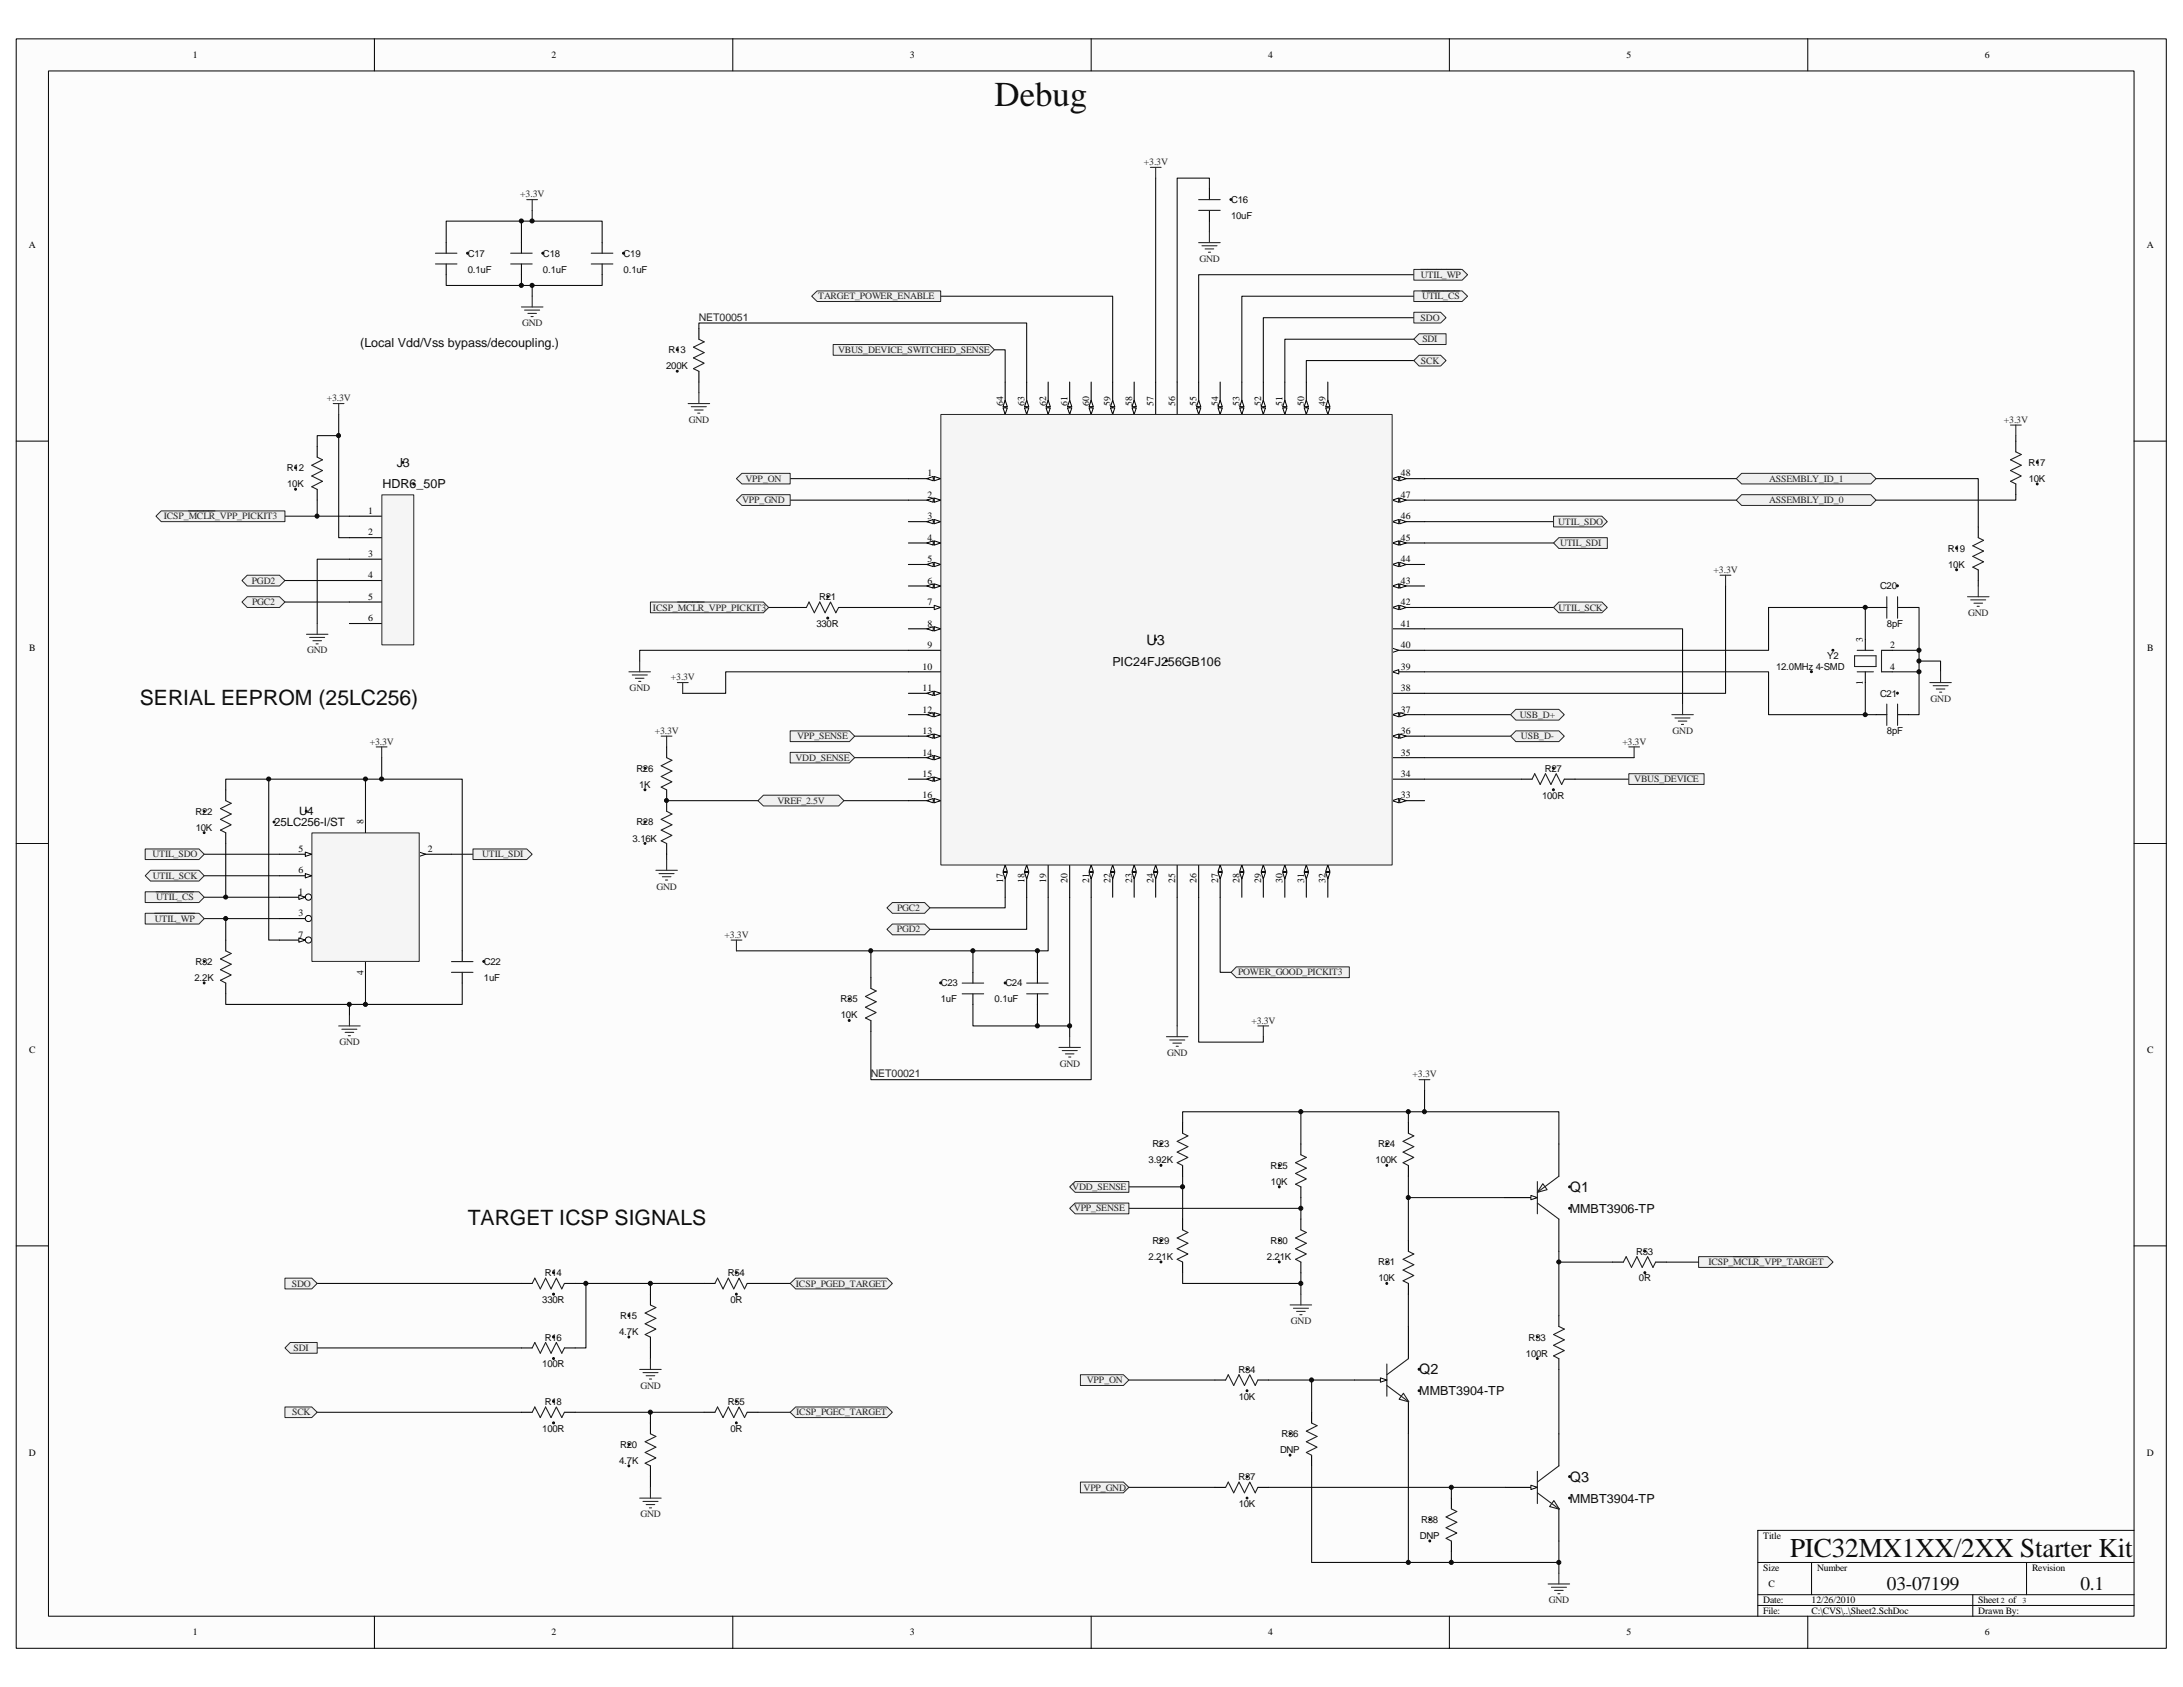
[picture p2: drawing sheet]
<svg xmlns="http://www.w3.org/2000/svg" width="279mm" height="216mm" viewBox="0 0 279 216" stroke-linecap="round" stroke-linejoin="round" font-family="sans-serif">
<defs><g id="words">
<text font-size="4.5" fill="#0e0e0e" x="127.3" y="13.6">Debug</text>
<text font-size="3.5" fill="#0e0e0e" x="229.1" y="199.2">PIC32MX1XX/2XX Starter Kit</text>
<g font-size="2.7" fill="#0e0e0e">
<text x="17.9" y="90.2">SERIAL EEPROM (25LC256)</text>
<text x="59.9" y="156.8">TARGET ICSP SIGNALS</text>
</g>
<g font-size="2.5" fill="#0e0e0e">
<text x="241.5" y="203.5">03-07199</text>
<text x="266.3" y="203.5">0.1</text>
</g>
<g font-size="1.8" fill="#0e0e0e">
<text x="146.7" y="82.5">U3</text>
<text x="200.9" y="152.5">Q1</text>
<text x="181.7" y="175.9">Q2</text>
<text x="200.9" y="189.6">Q3</text>
</g>
<g font-size="1.6" fill="#0e0e0e">
<text x="46.1" y="44.4">(Local Vdd/Vss bypass/decoupling.)</text>
<text x="50.8" y="59.8">J3</text>
<text x="48.9" y="62.5">HDR6_50P</text>
<text x="142.4" y="85.2">PIC24FJ256GB106</text>
<text x="200.9" y="155.2">MMBT3906-TP</text>
<text x="181.7" y="178.6">MMBT3904-TP</text>
<text x="200.9" y="192.3">MMBT3904-TP</text>
</g>
<g font-size="1.5" fill="#0e0e0e">
<text x="35.1" y="105.7">25LC256-I/ST</text>
<text x="38.3" y="104.4">U4</text>
</g>
<g font-size="1.4" fill="#262626">
<text x="89.5" y="41.1">NET00051</text>
<text x="111.5" y="137.9">NET00021</text>
</g>
<g font-size="1.2">
<text x="24.7" y="7.4">1</text>
<text x="70.6" y="7.4">2</text>
<text x="116.4" y="7.4">3</text>
<text x="162.3" y="7.4">4</text>
<text x="208.2" y="7.4">5</text>
<text x="254" y="7.4">6</text>
<text x="3.7" y="31.8">A</text>
<text x="274.8" y="31.8">A</text>
<text x="128.4" y="51.9" transform="rotate(-90 128.4 51.9)">64</text>
<text x="131.1" y="51.9" transform="rotate(-90 131.1 51.9)">63</text>
<text x="133.9" y="51.9" transform="rotate(-90 133.9 51.9)">62</text>
<text x="136.6" y="51.9" transform="rotate(-90 136.6 51.9)">61</text>
<text x="139.4" y="51.9" transform="rotate(-90 139.4 51.9)">60</text>
<text x="142.1" y="51.9" transform="rotate(-90 142.1 51.9)">59</text>
<text x="144.9" y="51.9" transform="rotate(-90 144.9 51.9)">58</text>
<text x="147.6" y="51.9" transform="rotate(-90 147.6 51.9)">57</text>
<text x="150.4" y="51.9" transform="rotate(-90 150.4 51.9)">56</text>
<text x="153.1" y="51.9" transform="rotate(-90 153.1 51.9)">55</text>
<text x="155.9" y="51.9" transform="rotate(-90 155.9 51.9)">54</text>
<text x="158.6" y="51.9" transform="rotate(-90 158.6 51.9)">53</text>
<text x="161.4" y="51.9" transform="rotate(-90 161.4 51.9)">52</text>
<text x="164.1" y="51.9" transform="rotate(-90 164.1 51.9)">51</text>
<text x="166.9" y="51.9" transform="rotate(-90 166.9 51.9)">50</text>
<text x="169.7" y="51.9" transform="rotate(-90 169.7 51.9)">49</text>
<text x="47.1" y="65.8">1</text>
<text x="118.7" y="61">1</text>
<text x="118.7" y="63.7">2</text>
<text x="179.3" y="63.7">47</text>
<text x="179.3" y="61">48</text>
<text x="47.1" y="68.5">2</text>
<text x="47.1" y="71.3">3</text>
<text x="118.7" y="69.2">4</text>
<text x="118.7" y="66.5">3</text>
<text x="118.7" y="72">5</text>
<text x="179.3" y="72">44</text>
<text x="179.3" y="66.5">46</text>
<text x="179.3" y="69.2">45</text>
<text x="47.1" y="74">4</text>
<text x="47.1" y="76.8">5</text>
<text x="118.7" y="77.4">7</text>
<text x="118.7" y="74.7">6</text>
<text x="179.3" y="77.4">42</text>
<text x="179.3" y="74.7">43</text>
<text x="3.7" y="83.3">B</text>
<text x="47.1" y="79.5">6</text>
<text x="118.7" y="80.2">8</text>
<text x="118.7" y="83">9</text>
<text x="179.3" y="83">40</text>
<text x="179.3" y="80.2">41</text>
<text x="238.4" y="82.1" transform="rotate(-90 238.4 82.1)">3</text>
<text x="241.9" y="83">2</text>
<text x="274.8" y="83.3">B</text>
<text x="118.1" y="85.7">10</text>
<text x="118.1" y="88.4">11</text>
<text x="179.3" y="85.7">39</text>
<text x="179.3" y="88.4">38</text>
<text x="238.4" y="87.7" transform="rotate(-90 238.4 87.7)">1</text>
<text x="241.9" y="85.7">4</text>
<text x="118.1" y="93.9">13</text>
<text x="118.1" y="91.2">12</text>
<text x="179.3" y="93.9">36</text>
<text x="179.3" y="91.2">37</text>
<text x="118.1" y="96.7">14</text>
<text x="118.1" y="99.4">15</text>
<text x="179.3" y="96.7">35</text>
<text x="179.3" y="99.4">34</text>
<text x="46.5" y="105.5" transform="rotate(-90 46.5 105.5)">8</text>
<text x="118.1" y="102.2">16</text>
<text x="179.3" y="102.2">33</text>
<text x="38.2" y="111.8">6</text>
<text x="38.2" y="109.1">5</text>
<text x="54.8" y="109.1">2</text>
<text x="128.4" y="113" transform="rotate(-90 128.4 113)">17</text>
<text x="131.1" y="113" transform="rotate(-90 131.1 113)">18</text>
<text x="133.9" y="113" transform="rotate(-90 133.9 113)">19</text>
<text x="136.6" y="113" transform="rotate(-90 136.6 113)">20</text>
<text x="139.4" y="113" transform="rotate(-90 139.4 113)">21</text>
<text x="142.1" y="113" transform="rotate(-90 142.1 113)">22</text>
<text x="144.9" y="113" transform="rotate(-90 144.9 113)">23</text>
<text x="147.6" y="113" transform="rotate(-90 147.6 113)">24</text>
<text x="150.4" y="113" transform="rotate(-90 150.4 113)">25</text>
<text x="153.1" y="113" transform="rotate(-90 153.1 113)">26</text>
<text x="155.9" y="113" transform="rotate(-90 155.9 113)">27</text>
<text x="158.6" y="113" transform="rotate(-90 158.6 113)">28</text>
<text x="161.4" y="113" transform="rotate(-90 161.4 113)">29</text>
<text x="164.1" y="113" transform="rotate(-90 164.1 113)">30</text>
<text x="166.9" y="113" transform="rotate(-90 166.9 113)">31</text>
<text x="169.7" y="113" transform="rotate(-90 169.7 113)">32</text>
<text x="38.2" y="114.5">1</text>
<text x="38.2" y="117.3">3</text>
<text x="38.2" y="120">7</text>
<text x="46.5" y="124.8" transform="rotate(-90 46.5 124.8)">4</text>
<text x="3.7" y="134.8">C</text>
<text x="274.8" y="134.8">C</text>
<text x="3.7" y="186.3">D</text>
<text x="274.8" y="186.3">D</text>
<text x="225.7" y="196.9">Title</text>
<text x="225.7" y="201.1">Size</text>
<text x="226.4" y="203.1">C</text>
<text x="232.6" y="201.1">Number</text>
<text x="260.1" y="201.1">Revision</text>
<text x="24.7" y="209.3">1</text>
<text x="70.6" y="209.3">2</text>
<text x="116.4" y="209.3">3</text>
<text x="162.3" y="209.3">4</text>
<text x="208.2" y="209.3">5</text>
<text x="225.7" y="205.2">Date:</text>
<text x="225.7" y="206.5">File:</text>
<text x="231.9" y="206.5">C:\CVS\..\Sheet2.SchDoc</text>
<text x="231.9" y="205.2">12/26/2010</text>
<text x="253.2" y="205.2">Sheet</text>
<text x="253.2" y="206.5">Drawn By:</text>
<text x="254" y="209.3">6</text>
<text x="257" y="205.2">of</text>
</g>
<g font-size="1.2" fill="#262626">
<text x="146.4" y="21.1">+3.3V</text>
<text x="66.6" y="25.3">+3.3V</text>
<text x="153.5" y="33.5">GND</text>
<text x="181.8" y="35.6">UTIL_WP</text>
<text x="66.8" y="41.7">GND</text>
<text x="104.7" y="38.3">TARGET_POWER_ENABLE</text>
<text x="181.8" y="41.1">SDO</text>
<text x="182" y="38.3">UTIL_CS</text>
<text x="107.3" y="45.2">VBUS_DEVICE_SWITCHED_SENSE</text>
<text x="181.9" y="46.5">SCK</text>
<text x="182.1" y="43.8">SDI</text>
<text x="41.8" y="51.4">+3.3V</text>
<text x="88.2" y="54.1">GND</text>
<text x="256.5" y="54.1">+3.3V</text>
<text x="95" y="64.4">VPP_GND</text>
<text x="95.4" y="61.7">VPP_ON</text>
<text x="226.4" y="64.4">ASSEMBLY_ID_0</text>
<text x="226.4" y="61.7">ASSEMBLY_ID_1</text>
<text x="21" y="66.5">ICSP_MCLR_VPP_PICKIT3</text>
<text x="199.4" y="67.2">UTIL_SDO</text>
<text x="199.7" y="69.9">UTIL_SDI</text>
<text x="32.2" y="74.7">PGD2</text>
<text x="32.3" y="77.4">PGC2</text>
<text x="219.3" y="73.3">+3.3V</text>
<text x="39.3" y="83.6">GND</text>
<text x="83.6" y="78.1">ICSP_MCLR_VPP_PICKIT3</text>
<text x="199.5" y="78.1">UTIL_SCK</text>
<text x="251.9" y="78.8">GND</text>
<text x="80.6" y="88.4">GND</text>
<text x="85.9" y="87.1">+3.3V</text>
<text x="247.1" y="89.8">GND</text>
<text x="47.3" y="95.3">+3.3V</text>
<text x="83.8" y="93.9">+3.3V</text>
<text x="102" y="94.6">VPP_SENSE</text>
<text x="194.5" y="91.9">USB_D+</text>
<text x="194.7" y="94.6">USB_D-</text>
<text x="207.6" y="95.3">+3.3V</text>
<text x="214.1" y="93.9">GND</text>
<text x="101.8" y="97.4">VDD_SENSE</text>
<text x="209.2" y="100.1">VBUS_DEVICE</text>
<text x="99.5" y="102.9">VREF_2.5V</text>
<text x="19.5" y="109.7">UTIL_SDO</text>
<text x="19.6" y="112.5">UTIL_SCK</text>
<text x="61.7" y="109.7">UTIL_SDI</text>
<text x="84" y="113.9">GND</text>
<text x="19.8" y="118">UTIL_WP</text>
<text x="20" y="115.2">UTIL_CS</text>
<text x="114.8" y="119.3">PGD2</text>
<text x="114.8" y="116.6">PGC2</text>
<text x="92.7" y="120">+3.3V</text>
<text x="158.5" y="124.8">POWER_GOOD_PICKIT3</text>
<text x="160.2" y="131">+3.3V</text>
<text x="43.4" y="133.8">GND</text>
<text x="135.6" y="136.5">GND</text>
<text x="149.4" y="135.1">GND</text>
<text x="180.8" y="137.9">+3.3V</text>
<text x="137.2" y="152.3">VDD_SENSE</text>
<text x="137.5" y="155">VPP_SENSE</text>
<text x="218.7" y="161.9">ICSP_MCLR_VPP_TARGET</text>
<text x="37.3" y="164.7">SDO</text>
<text x="101.9" y="164.7">ICSP_PGED_TARGET</text>
<text x="37.6" y="172.9">SDI</text>
<text x="165.2" y="169.5">GND</text>
<text x="82" y="177.7">GND</text>
<text x="139.1" y="177">VPP_ON</text>
<text x="37.4" y="181.1">SCK</text>
<text x="101.9" y="181.1">ICSP_PGEC_TARGET</text>
<text x="138.7" y="190.8">VPP_GND</text>
<text x="82" y="194.2">GND</text>
<text x="198.2" y="205.2">GND</text>
</g>
<g font-size="1.2" fill="#0e0e0e">
<text x="157.6" y="26">C16</text>
<text x="157.6" y="28">10uF</text>
<text x="59.9" y="32.8">C17</text>
<text x="59.9" y="34.9">0.1uF</text>
<text x="69.5" y="32.8">C18</text>
<text x="69.5" y="34.9">0.1uF</text>
<text x="79.8" y="32.8">C19</text>
<text x="79.8" y="34.9">0.1uF</text>
<text x="85.3" y="47.3">200K</text>
<text x="85.6" y="45.2">R13</text>
<text x="259.6" y="59.6">R17</text>
<text x="36.7" y="60.3">R12</text>
<text x="36.7" y="62.4">10K</text>
<text x="259.7" y="61.7">10K</text>
<text x="249.3" y="70.6">R19</text>
<text x="104.8" y="76.8">R21</text>
<text x="240.6" y="75.4">C20</text>
<text x="249.3" y="72.7">10K</text>
<text x="104.5" y="80.2">330R</text>
<text x="241.5" y="80.2">8pF</text>
<text x="227.3" y="85.7">12.0MHz 4-SMD</text>
<text x="233.9" y="84.3">Y2</text>
<text x="240.6" y="89.2">C21</text>
<text x="241.5" y="94">8pF</text>
<text x="81.4" y="98.8">R26</text>
<text x="81.8" y="100.8">1K</text>
<text x="197.7" y="98.8">R27</text>
<text x="25" y="104.3">R22</text>
<text x="25.1" y="106.3">10K</text>
<text x="81" y="107.7">3.16K</text>
<text x="81.4" y="105.6">R28</text>
<text x="197.4" y="102.2">100R</text>
<text x="24.9" y="125.5">2.2K</text>
<text x="25" y="123.5">R32</text>
<text x="61.9" y="123.5">C22</text>
<text x="61.9" y="125.5">1uF</text>
<text x="107.6" y="128.3">R35</text>
<text x="107.6" y="130.3">10K</text>
<text x="120.4" y="126.2">C23</text>
<text x="120.4" y="128.3">1uF</text>
<text x="127.3" y="128.3">0.1uF</text>
<text x="128.7" y="126.2">C24</text>
<text x="147" y="148.9">3.92K</text>
<text x="147.5" y="146.8">R23</text>
<text x="162.6" y="149.6">R25</text>
<text x="176.1" y="148.9">100K</text>
<text x="176.4" y="146.8">R24</text>
<text x="162.7" y="151.6">10K</text>
<text x="147" y="161.2">2.21K</text>
<text x="147.5" y="159.2">R29</text>
<text x="162.1" y="161.2">2.21K</text>
<text x="162.6" y="159.2">R30</text>
<text x="176.4" y="161.9">R31</text>
<text x="209.4" y="160.6">R53</text>
<text x="69.4" y="166.8">330R</text>
<text x="69.7" y="163.3">R14</text>
<text x="93.1" y="163.3">R54</text>
<text x="93.5" y="166.8">0R</text>
<text x="176.4" y="164">10K</text>
<text x="209.8" y="164">0R</text>
<text x="69.7" y="171.6">R16</text>
<text x="79.2" y="170.9">4.7K</text>
<text x="79.4" y="168.8">R15</text>
<text x="195.3" y="173.6">100R</text>
<text x="195.6" y="171.6">R33</text>
<text x="69.4" y="175">100R</text>
<text x="69.7" y="179.8">R18</text>
<text x="93.1" y="179.8">R55</text>
<text x="158.5" y="175.7">R34</text>
<text x="158.5" y="179.1">10K</text>
<text x="69.4" y="183.2">100R</text>
<text x="79.4" y="185.3">R20</text>
<text x="93.5" y="183.2">0R</text>
<text x="163.8" y="186">DNP</text>
<text x="164" y="183.9">R36</text>
<text x="79.2" y="187.3">4.7K</text>
<text x="158.5" y="189.4">R37</text>
<text x="158.5" y="192.8">10K</text>
<text x="181.7" y="197">DNP</text>
<text x="181.9" y="194.9">R38</text>
</g>
<g font-size="1" fill="#0e0e0e">
<text x="256.1" y="205.1">2</text>
<text x="258.8" y="205.1">3</text>
</g>
</g></defs>
<path d="M2.1 5h275.2v205.9h-275.2z" fill="#fcfcfc"/>
<path d="M2.1 5h275.2v205.9h-275.2z" fill="none" stroke="#000" stroke-width=".13"/>
<path d="M6.2 9.1h266.9v197.7h-266.9z" fill="#fcfcfc"/>
<g fill="none" stroke="#000" stroke-width=".13">
<path d="M6.2 9.1h266.9v197.7h-266.9zM47.9 5v4.1M93.8 5v4.1M139.7 5v4.1M185.5 5v4.1M231.4 5v4.1M2.1 56.5h4.1M273.1 56.5h4.2M2.1 107.9h4.1M273.1 107.9h4.2M2.1 159.4h4.1M273.1 159.4h4.2"/>
<path d="M225 200h48.1M231.9 200v4.1M259.4 200v4.1M273.1 195.9h-48.1v10.9M47.9 206.8v4.2M93.8 206.8v4.2M139.7 206.8v4.2M185.5 206.8v4.2M225 204.1h48.1M225 205.5h48.1M231.4 206.8v4.2M252.5 204.1v2.7"/>
</g>
<g fill="none" stroke="#0e0e0e" stroke-width=".14">
<path d="M57.1 35.2v1.3h20v-1.3M66.7 35.2v1.3M120.4 37.9h22v11M147.9 22.8v26.1M154.8 24.2v-1.4h-4.1v26.1M154.8 28.3v1.4M181 35.2h-27.6v13.7M181 37.9h-22.1v11M43.3 55.8h-2.7v1.3M43.3 53v15.8h1.4M89.5 42v-.7h41.9v7.6M127.3 44.8h1.4v4.1"/>
<path d="M181 40.7h-19.3v8.2M181 46.1h-13.8v2.8M181 43.4h-16.6v5.5M258 55.8v.7M36.5 77h8.2M36.5 66.1h8.2M36.5 74.3h8.2M44.7 71.6h-4.1v8.2M98.4 77.7h3.4M101.1 64h15.2M101.1 61.3h15.2M108.7 77.7h7.6"/>
<path d="M182.3 77.7h16.5M182.3 69.5h16.5M182.3 66.8h16.5M182.3 64h39.9M182.3 61.3h39.9M220.9 75v13.7h-38.6M238.7 77.7v4.2M240.1 61.3h13.1v6.1M240.1 77.7h-13.7v5.5h-44.1M244.2 77.7h1.4v13.8h-1.4M253.2 74.3v.7M258 63.3v.7h-17.9"/>
<path d="M34.4 99.7h24.8v22M46.8 99.7v2.8M109.4 97h6.9M109.4 94.2h6.9M116.3 86h-23.4v2.7h-5.5M116.3 83.2h-34.4v1.4M182.3 80.5h33v9.6M182.3 94.2h11M182.3 91.5h11M182.3 97h26.8M182.3 99.7h12.4M182.3 86h44.1v5.5h13.7"/>
<path d="M201.6 99.7h6.9M238.7 87.4v4.1M242.2 86h3.4M242.2 83.2h3.4M245.6 84.6h2.8v1.4M26.1 117.6h9.7M26.1 114.8h9.7M26.1 109.3h9.7M26.1 112.1h9.7M28.9 107.9v6.9M28.9 117.6v2.7M28.9 101.1v-1.4h5.5v20.6h1.4"/>
<path d="M57.8 109.3h2.7M85.3 109.3v.7M85.3 102.5h11.7M108 102.5h8.3M128.7 114.8v1.4h-9.7M131.4 114.8v4.1h-12.4M134.2 114.8v6.9h-9.7v2.7M136.9 114.8v17.9M139.7 114.8v23.4h-28.2v-6.2M150.7 114.8v16.5M153.4 114.8v18.6h8.3v-.7M156.2 114.8v9.6h1.4"/>
<path d="M124.5 121.7h-13v3.4M124.5 128.5v2.8h12.4M132.8 121.7v2.7M132.8 128.5v2.8"/>
</g>
<g fill="none" stroke="#262626" stroke-width=".14">
<path d="M67.4 25.5h1.4M68.1 25.5v1.4M147.2 21.4h1.4M147.9 21.4v1.4M257.3 54.4h1.4M258 54.4v1.4M220.2 73.6h1.3M220.9 73.6v1.4M48.2 95.6h1.3M48.9 95.6v1.4M84.6 94.2h1.4M85.3 94.2v1.4"/>
<path d="M86.7 87.4h1.4M87.4 87.4v1.3M208.5 95.6h1.3M209.1 95.6v1.4M93.6 120.3h1.4M94.3 120.3v1.4M161 131.3h1.4M161.7 131.3v1.4"/>
</g>
<g fill="#f0f0f0" stroke="#262626" stroke-width=".13">
<path d="M222.9 63.3h16.5l.7 .7-.7 .7h-16.5l-.7-.7z" fill-rule="evenodd"/>
<path d="M222.2 61.3l.7-.7h16.5l.7 .7-.7 .6h-16.5z" fill-rule="evenodd"/>
<path d="M83.2 77h14.5l.7 .7-.7 .7h-14.5z" fill-rule="evenodd"/>
</g>
<path d="M86.7 77h3.4" fill="none" stroke="#262626" stroke-width=".14"/>
<path d="M20.6 65.4h15.9v1.4h-15.9l-.6-.7z" fill-rule="evenodd" fill="#f0f0f0" stroke="#262626" stroke-width=".13"/>
<path d="M24.1 65.4h3.4" fill="none" stroke="#262626" stroke-width=".14"/>
<g fill="#f0f0f0" stroke="#262626" stroke-width=".13">
<path d="M158.2 123.7h14.5v1.4h-14.5l-.6-.7z" fill-rule="evenodd"/>
<path d="M181.6 45.5h2.8l.7 .6-.7 .7h-2.8l-.6-.7z" fill-rule="evenodd"/>
<path d="M181.6 42.7h3.5v1.4h-3.5l-.6-.7z" fill-rule="evenodd"/>
<path d="M181 40h3.4l.7 .7-.7 .6h-3.4z" fill-rule="evenodd"/>
<path d="M103.9 37.9l.7-.7h15.8v1.4h-15.8z" fill-rule="evenodd"/>
<path d="M181 37.2h6.1l.7 .7-.7 .7h-6.1z" fill-rule="evenodd"/>
</g>
<path d="M182 37.2h4.8" fill="none" stroke="#262626" stroke-width=".14"/>
<path d="M18.6 114.1h6.9l.6 .7-.6 .7h-6.9z" fill-rule="evenodd" fill="#f0f0f0" stroke="#262626" stroke-width=".13"/>
<path d="M20 114.1h4.8" fill="none" stroke="#262626" stroke-width=".14"/>
<path d="M181 34.5h6.1l.7 .7-.7 .7h-6.1z" fill-rule="evenodd" fill="#f0f0f0" stroke="#262626" stroke-width=".13"/>
<path d="M181.8 34.5h5.1" fill="none" stroke="#262626" stroke-width=".14"/>
<path d="M18.6 116.9h6.9l.6 .7-.6 .7h-6.9z" fill-rule="evenodd" fill="#f0f0f0" stroke="#262626" stroke-width=".13"/>
<path d="M19.8 116.9h5.1" fill="none" stroke="#262626" stroke-width=".14"/>
<g fill="#f0f0f0" stroke="#262626" stroke-width=".13">
<path d="M194 93.5h5.5l.7 .7-.7 .7h-5.5l-.7-.7z" fill-rule="evenodd"/>
<path d="M194 90.8h5.5l.7 .7-.7 .7h-5.5l-.7-.7z" fill-rule="evenodd"/>
<path d="M19.3 111.4h6.2l.6 .7-.6 .7h-6.2l-.7-.7z" fill-rule="evenodd"/>
<path d="M199.5 77h5.5l.7 .7-.7 .7h-5.5l-.7-.7z" fill-rule="evenodd"/>
<path d="M199.5 68.8h6.2v1.4h-6.2l-.7-.7z" fill-rule="evenodd"/>
<path d="M60.5 108.6h6.9l.7 .7-.7 .7h-6.9z" fill-rule="evenodd"/>
<path d="M18.6 108.6h6.9l.6 .7-.6 .7h-6.9z" fill-rule="evenodd"/>
<path d="M198.8 66.1h6.2l.7 .7-.7 .6h-6.2z" fill-rule="evenodd"/>
<path d="M208.5 99h9.6v1.4h-9.6z" fill-rule="evenodd"/>
<path d="M106.6 44.1h20l.7 .7-.7 .7h-20z" fill-rule="evenodd"/>
<path d="M101.1 96.3h7.6l.7 .7-.7 .6h-7.6z" fill-rule="evenodd"/>
<path d="M95 63.3h6.1v1.4h-6.1l-.7-.7z" fill-rule="evenodd"/>
<path d="M94.3 61.3l.7-.7h6.1v1.3h-6.1z" fill-rule="evenodd"/>
<path d="M101.1 93.5h7.6l.7 .7-.7 .7h-7.6z" fill-rule="evenodd"/>
<path d="M97.7 101.8h9.6l.7 .7-.7 .6h-9.6l-.7-.6z" fill-rule="evenodd"/>
</g>
<path d="M40.6 57.1v1.4M40.6 62.6v1.4M44.7 66.1h4.2M44.7 68.8h4.2M44.7 71.6h4.2M44.7 74.3h4.2M44.7 77h4.2M44.7 79.8h4.2" fill="none" stroke="#000" stroke-width=".14"/>
<path d="M40.6 58.5l.7 .3-1.4 .7 1.4 .7-1.4 .7 1.4 .7-1.4 .7 .7 .3" fill="none" stroke="#1c1c1c" stroke-width=".14"/>
<g fill="#0e0e0e" stroke="#0e0e0e" stroke-width=".13">
<path d="M37.7 59.8h.2v.2h-.2z" fill-rule="evenodd"/>
<circle cx="37.8" cy="62.6" r=".13"/>
</g>
<path d="M40.6 64v2.1" fill="none" stroke="#0e0e0e" stroke-width=".14"/>
<path d="M48.9 63.4h4.1v19.1h-4.1z" fill="#f5f5f5"/>
<path d="M48.9 63.3h4.1v19.2h-4.1z" fill="none" stroke="#262626" stroke-width=".13"/>
<g fill="#0e0e0e" stroke="#0e0e0e" stroke-width=".13">
<circle cx="51.6" cy="59.2" r=".13"/>
<circle cx="53" cy="61.9" r=".13"/>
</g>
<path d="M42.7 51.6h1.3M43.3 51.6v1.4M40.6 79.8v1.4M39.2 81.2h2.8M39.6 81.6h2M40 82h1.1M40.4 82.4h.3" fill="none" stroke="#262626" stroke-width=".14"/>
<path d="M35.8 112.1h4.1" fill="none" stroke="#000" stroke-width=".14"/>
<path d="M39.1 111.8l.8 .3-.8 .3z" fill="#fcfcfc" stroke="#000" stroke-width=".13"/>
<path d="M35.8 109.3h4.1" fill="none" stroke="#000" stroke-width=".14"/>
<path d="M39.1 109.1l.8 .2-.8 .3z" fill="#fcfcfc" stroke="#000" stroke-width=".13"/>
<path d="M35.8 114.8h4.1" fill="none" stroke="#000" stroke-width=".14"/>
<g fill="#fcfcfc" stroke="#000" stroke-width=".13">
<path d="M38.2 114.6l.9 .2-.9 .3z"/>
<circle cx="39.5" cy="114.8" r=".4"/>
</g>
<path d="M35.8 117.6h4.1M40.9 114.1h1.5" fill="none" stroke="#000" stroke-width=".14"/>
<circle cx="39.5" cy="117.5" r=".4" fill="#fcfcfc" stroke="#000" stroke-width=".13"/>
<path d="M40.9 116.9h1.8M53.7 109.3h4.1M46.8 123.1v4.1" fill="none" stroke="#000" stroke-width=".14"/>
<path d="M53.7 109.1l.8 .2-.8 .3z" fill="#fcfcfc" stroke="#000" stroke-width=".13"/>
<path d="M46.8 102.5v4.1M35.8 120.3h4.1" fill="none" stroke="#000" stroke-width=".14"/>
<g fill="#fcfcfc" stroke="#000" stroke-width=".13">
<path d="M38.2 120l.9 .3-.9 .3z"/>
<circle cx="39.5" cy="120.3" r=".4"/>
</g>
<path d="M40.9 119.6h3.3" fill="none" stroke="#000" stroke-width=".14"/>
<path d="M39.9 106.6h13.8v16.4h-13.8z" fill="#f5f5f5"/>
<path d="M39.9 106.6h13.8v16.4h-13.8z" fill="none" stroke="#262626" stroke-width=".13"/>
<g fill="#0e0e0e" stroke="#0e0e0e" stroke-width=".13">
<path d="M35 105.1h.2v.2h-.2z" fill-rule="evenodd"/>
<path d="M26 103.7h.2v.2h-.2z" fill-rule="evenodd"/>
<path d="M26 106.5h.2v.2h-.2z" fill-rule="evenodd"/>
<path d="M26 123h.2v.1h-.2z" fill-rule="evenodd"/>
<path d="M26 125.7h.2v.2h-.2z" fill-rule="evenodd"/>
<path d="M69.4 32.3h.2v.2h-.2z" fill-rule="evenodd"/>
<circle cx="39.2" cy="103.8" r=".13"/>
<circle cx="61.9" cy="123" r=".13"/>
<circle cx="79.8" cy="32.4" r=".13"/>
<circle cx="59.8" cy="32.4" r=".13"/>
</g>
<g fill="none" stroke="#000" stroke-width=".14">
<path d="M57.1 31.1v1.3M57.1 33.8v1.4M66.7 31.1v1.3M66.7 33.8v1.4M77.1 31.1v1.3M77.1 33.8v1.4M28.9 101.1v1.4M28.9 106.6v1.4M128.7 110.7v4.1M28.9 120.3v1.4M28.9 125.8v1.4M59.2 121.7v1.4"/>
<path d="M59.2 124.4v1.4"/>
</g>
<path d="M55.7 32.4h2.8M55.7 33.8h2.8M65.4 32.4h2.7M65.4 33.8h2.7M75.7 32.4h2.7M75.7 33.8h2.7M28.9 102.5l.7 .3-1.4 .7 1.4 .7-1.4 .7 1.4 .7-1.4 .6 .7 .4M28.9 121.7l.7 .3-1.4 .7 1.4 .7-1.4 .7 1.4 .7-1.4 .7 .7 .3M57.8 123.1h2.7M57.8 124.4h2.7" fill="none" stroke="#1c1c1c" stroke-width=".14"/>
<path d="M66.7 39.3h2.8M67.1 39.7h2M68.1 37.9v1.4M67.6 40.1h1.1M68 40.5h.2M43.3 131.3h2.8M43.8 131.7h1.9M44.2 132.1h1.1M44.6 132.5h.3M44.7 129.9v1.4" fill="none" stroke="#262626" stroke-width=".14"/>
<path d="M28.9 127.2v1.3h17.9v-1.3M44.7 128.5v1.4M59.2 125.8v2.7h-12.4" fill="none" stroke="#0e0e0e" stroke-width=".14"/>
<g fill="#fcfcfc" stroke="#000" stroke-width=".13">
<path d="M128.7 110.7l.2 .8h-.5z"/>
<path d="M128.4 111.7h.5l-.2 .8z"/>
</g>
<path d="M128.7 48.9v4.1" fill="none" stroke="#000" stroke-width=".14"/>
<g fill="#fcfcfc" stroke="#000" stroke-width=".13">
<path d="M128.4 52.2h.5l-.2 .8z"/>
<path d="M128.7 51.2l.2 .8h-.5z"/>
</g>
<path d="M136.9 48.9v4.1M136.9 110.7v4.1" fill="none" stroke="#000" stroke-width=".14"/>
<g fill="#fcfcfc" stroke="#000" stroke-width=".13">
<path d="M136.6 52.2h.6l-.3 .8z"/>
<path d="M136.9 51.2l.3 .8h-.6z"/>
</g>
<path d="M145.2 110.7v4.1" fill="none" stroke="#000" stroke-width=".14"/>
<g fill="#fcfcfc" stroke="#000" stroke-width=".13">
<path d="M145.2 110.7l.2 .8h-.5z"/>
<path d="M144.9 111.7h.5l-.2 .8z"/>
</g>
<path d="M145.2 48.9v4.1" fill="none" stroke="#000" stroke-width=".14"/>
<g fill="#fcfcfc" stroke="#000" stroke-width=".13">
<path d="M144.9 52.2h.5l-.2 .8z"/>
<path d="M145.2 51.2l.2 .8h-.5z"/>
</g>
<path d="M153.4 48.9v4.1M153.4 110.7v4.1" fill="none" stroke="#000" stroke-width=".14"/>
<g fill="#fcfcfc" stroke="#000" stroke-width=".13">
<path d="M153.1 52.2h.6l-.3 .8z"/>
<path d="M153.4 51.2l.3 .8h-.6z"/>
</g>
<path d="M161.7 110.7v4.1" fill="none" stroke="#000" stroke-width=".14"/>
<g fill="#fcfcfc" stroke="#000" stroke-width=".13">
<path d="M161.7 110.7l.3 .8h-.6z"/>
<path d="M161.4 111.7h.6l-.3 .8z"/>
</g>
<path d="M161.7 48.9v4.1" fill="none" stroke="#000" stroke-width=".14"/>
<g fill="#fcfcfc" stroke="#000" stroke-width=".13">
<path d="M161.4 52.2h.6l-.3 .8z"/>
<path d="M161.7 51.2l.3 .8h-.6z"/>
</g>
<path d="M169.9 110.7v4.1" fill="none" stroke="#000" stroke-width=".14"/>
<g fill="#fcfcfc" stroke="#000" stroke-width=".13">
<path d="M169.9 110.7l.3 .8h-.5z"/>
<path d="M169.7 111.7h.5l-.3 .8z"/>
</g>
<path d="M169.9 48.9v4.1" fill="none" stroke="#000" stroke-width=".14"/>
<g fill="#fcfcfc" stroke="#000" stroke-width=".13">
<path d="M169.7 52.2h.5l-.3 .8z"/>
<path d="M169.9 51.2l.3 .8h-.5z"/>
</g>
<path d="M116.3 102.5h4.1" fill="none" stroke="#000" stroke-width=".14"/>
<g fill="#fcfcfc" stroke="#000" stroke-width=".13">
<path d="M119.6 102.2l.8 .3-.8 .2z"/>
<path d="M118.6 102.5l.8-.3v.5z"/>
</g>
<path d="M116.3 94.2h4.1" fill="none" stroke="#000" stroke-width=".14"/>
<g fill="#fcfcfc" stroke="#000" stroke-width=".13">
<path d="M119.6 93.9l.8 .3-.8 .3z"/>
<path d="M118.6 94.2l.8-.3v.6z"/>
</g>
<path d="M116.3 77.7h4.1M116.3 86h4.1" fill="none" stroke="#000" stroke-width=".14"/>
<path d="M119.6 77.5l.8 .2-.8 .3z" fill="#fcfcfc" stroke="#000" stroke-width=".13"/>
<path d="M116.3 69.5h4.1M121.4 77h3.4" fill="none" stroke="#000" stroke-width=".14"/>
<g fill="#fcfcfc" stroke="#000" stroke-width=".13">
<path d="M119.6 69.2l.8 .3-.8 .3z"/>
<path d="M118.6 69.5l.8-.3v.6z"/>
</g>
<path d="M116.3 61.3h4.1" fill="none" stroke="#000" stroke-width=".14"/>
<g fill="#fcfcfc" stroke="#000" stroke-width=".13">
<path d="M119.6 61l.8 .3-.8 .2z"/>
<path d="M118.6 61.3l.8-.3v.5z"/>
</g>
<path d="M178.2 102.5h4.1" fill="none" stroke="#000" stroke-width=".14"/>
<g fill="#fcfcfc" stroke="#000" stroke-width=".13">
<path d="M178.2 102.5l.8-.3v.5z"/>
<path d="M179.2 102.2l.8 .3-.8 .2z"/>
</g>
<path d="M178.2 94.2h4.1" fill="none" stroke="#000" stroke-width=".14"/>
<g fill="#fcfcfc" stroke="#000" stroke-width=".13">
<path d="M178.2 94.2l.8-.3v.6z"/>
<path d="M179.2 93.9l.8 .3-.8 .3z"/>
</g>
<path d="M178.2 86h4.1" fill="none" stroke="#000" stroke-width=".14"/>
<path d="M178.2 86l.8-.3v.6z" fill="#fcfcfc" stroke="#000" stroke-width=".13"/>
<path d="M178.2 77.7h4.1" fill="none" stroke="#000" stroke-width=".14"/>
<g fill="#fcfcfc" stroke="#000" stroke-width=".13">
<path d="M178.2 77.7l.8-.2v.5z"/>
<path d="M179.2 77.5l.8 .2-.8 .3z"/>
</g>
<path d="M178.2 69.5h4.1" fill="none" stroke="#000" stroke-width=".14"/>
<g fill="#fcfcfc" stroke="#000" stroke-width=".13">
<path d="M178.2 69.5l.8-.3v.6z"/>
<path d="M179.2 69.2l.8 .3-.8 .3z"/>
</g>
<path d="M178.2 61.3h4.1" fill="none" stroke="#000" stroke-width=".14"/>
<g fill="#fcfcfc" stroke="#000" stroke-width=".13">
<path d="M178.2 61.3l.8-.3v.5z"/>
<path d="M179.2 61l.8 .3-.8 .2z"/>
</g>
<path d="M116.3 97h4.1" fill="none" stroke="#000" stroke-width=".14"/>
<g fill="#fcfcfc" stroke="#000" stroke-width=".13">
<path d="M119.6 96.7l.8 .3-.8 .2z"/>
<path d="M118.6 97l.8-.3v.5z"/>
</g>
<path d="M116.3 99.7h4.1" fill="none" stroke="#000" stroke-width=".14"/>
<g fill="#fcfcfc" stroke="#000" stroke-width=".13">
<path d="M119.6 99.4l.8 .3-.8 .3z"/>
<path d="M118.6 99.7l.8-.3v.6z"/>
</g>
<path d="M116.3 80.5h4.1" fill="none" stroke="#000" stroke-width=".14"/>
<g fill="#fcfcfc" stroke="#000" stroke-width=".13">
<path d="M119.6 80.2l.8 .3-.8 .3z"/>
<path d="M118.6 80.5l.8-.3v.6z"/>
</g>
<path d="M116.3 83.2h4.1M116.3 88.7h4.1" fill="none" stroke="#000" stroke-width=".14"/>
<g fill="#fcfcfc" stroke="#000" stroke-width=".13">
<path d="M119.6 88.5l.8 .2-.8 .3z"/>
<path d="M118.6 88.7l.8-.2v.5z"/>
</g>
<path d="M116.3 64h4.1" fill="none" stroke="#000" stroke-width=".14"/>
<g fill="#fcfcfc" stroke="#000" stroke-width=".13">
<path d="M119.6 63.7l.8 .3-.8 .3z"/>
<path d="M118.6 64l.8-.3v.6z"/>
</g>
<path d="M116.3 66.8h4.1" fill="none" stroke="#000" stroke-width=".14"/>
<g fill="#fcfcfc" stroke="#000" stroke-width=".13">
<path d="M119.6 66.5l.8 .3-.8 .2z"/>
<path d="M118.6 66.8l.8-.3v.5z"/>
</g>
<path d="M116.3 72.2h4.1" fill="none" stroke="#000" stroke-width=".14"/>
<g fill="#fcfcfc" stroke="#000" stroke-width=".13">
<path d="M119.6 72l.8 .2-.8 .3z"/>
<path d="M118.6 72.2l.8-.2v.5z"/>
</g>
<path d="M131.4 110.7v4.1" fill="none" stroke="#000" stroke-width=".14"/>
<g fill="#fcfcfc" stroke="#000" stroke-width=".13">
<path d="M131.4 110.7l.3 .8h-.6z"/>
<path d="M131.1 111.7h.6l-.3 .8z"/>
</g>
<path d="M134.2 110.7v4.1M139.7 110.7v4.1" fill="none" stroke="#000" stroke-width=".14"/>
<g fill="#fcfcfc" stroke="#000" stroke-width=".13">
<path d="M139.7 110.7l.2 .8h-.5z"/>
<path d="M139.4 111.7h.5l-.2 .8z"/>
</g>
<path d="M131.4 48.9v4.1" fill="none" stroke="#000" stroke-width=".14"/>
<g fill="#fcfcfc" stroke="#000" stroke-width=".13">
<path d="M131.1 52.2h.6l-.3 .8z"/>
<path d="M131.4 51.2l.3 .8h-.6z"/>
</g>
<path d="M134.2 48.9v4.1" fill="none" stroke="#000" stroke-width=".14"/>
<g fill="#fcfcfc" stroke="#000" stroke-width=".13">
<path d="M133.9 52.2h.5l-.2 .8z"/>
<path d="M134.2 51.2l.2 .8h-.5z"/>
</g>
<path d="M139.7 48.9v4.1" fill="none" stroke="#000" stroke-width=".14"/>
<g fill="#fcfcfc" stroke="#000" stroke-width=".13">
<path d="M139.4 52.2h.5l-.2 .8z"/>
<path d="M139.7 51.2l.2 .8h-.5z"/>
</g>
<path d="M147.9 110.7v4.1" fill="none" stroke="#000" stroke-width=".14"/>
<g fill="#fcfcfc" stroke="#000" stroke-width=".13">
<path d="M147.9 110.7l.3 .8h-.6z"/>
<path d="M147.6 111.7h.6l-.3 .8z"/>
</g>
<path d="M150.7 110.7v4.1M156.2 110.7v4.1" fill="none" stroke="#000" stroke-width=".14"/>
<g fill="#fcfcfc" stroke="#000" stroke-width=".13">
<path d="M156.2 110.7l.2 .8h-.5z"/>
<path d="M155.9 111.7h.5l-.2 .8z"/>
</g>
<path d="M147.9 48.9v4.1M150.7 48.9v4.1M156.2 48.9v4.1" fill="none" stroke="#000" stroke-width=".14"/>
<g fill="#fcfcfc" stroke="#000" stroke-width=".13">
<path d="M155.9 52.2h.5l-.2 .8z"/>
<path d="M156.2 51.2l.2 .8h-.5z"/>
</g>
<path d="M164.4 110.7v4.1" fill="none" stroke="#000" stroke-width=".14"/>
<g fill="#fcfcfc" stroke="#000" stroke-width=".13">
<path d="M164.4 110.7l.3 .8h-.5z"/>
<path d="M164.2 111.7h.5l-.3 .8z"/>
</g>
<path d="M167.2 110.7v4.1" fill="none" stroke="#000" stroke-width=".14"/>
<g fill="#fcfcfc" stroke="#000" stroke-width=".13">
<path d="M167.2 110.7l.3 .8h-.6z"/>
<path d="M166.9 111.7h.6l-.3 .8z"/>
</g>
<path d="M164.4 48.9v4.1" fill="none" stroke="#000" stroke-width=".14"/>
<g fill="#fcfcfc" stroke="#000" stroke-width=".13">
<path d="M164.2 52.2h.5l-.3 .8z"/>
<path d="M164.4 51.2l.3 .8h-.5z"/>
</g>
<path d="M167.2 48.9v4.1" fill="none" stroke="#000" stroke-width=".14"/>
<g fill="#fcfcfc" stroke="#000" stroke-width=".13">
<path d="M166.9 52.2h.6l-.3 .8z"/>
<path d="M167.2 51.2l.3 .8h-.6z"/>
</g>
<path d="M178.2 97h4.1M178.2 99.7h4.1M178.2 80.5h4.1M178.2 83.2h4.1" fill="none" stroke="#000" stroke-width=".14"/>
<path d="M178.2 83l.8 .2-.8 .3z" fill="#fcfcfc" stroke="#000" stroke-width=".13"/>
<path d="M178.2 64h4.1M178.2 88.7h4.1" fill="none" stroke="#000" stroke-width=".14"/>
<g fill="#fcfcfc" stroke="#000" stroke-width=".13">
<path d="M178.2 64l.8-.3v.6z"/>
<path d="M179.2 63.7l.8 .3-.8 .3z"/>
</g>
<path d="M178.2 66.8h4.1" fill="none" stroke="#000" stroke-width=".14"/>
<g fill="#fcfcfc" stroke="#000" stroke-width=".13">
<path d="M178.2 66.8l.8-.3v.5z"/>
<path d="M179.2 66.5l.8 .3-.8 .2z"/>
</g>
<path d="M178.2 72.2h4.1" fill="none" stroke="#000" stroke-width=".14"/>
<g fill="#fcfcfc" stroke="#000" stroke-width=".13">
<path d="M178.2 72.2l.8-.2v.5z"/>
<path d="M179.2 72l.8 .2-.8 .3z"/>
</g>
<path d="M116.3 91.5h4.1" fill="none" stroke="#000" stroke-width=".14"/>
<g fill="#fcfcfc" stroke="#000" stroke-width=".13">
<path d="M119.6 91.2l.8 .3-.8 .2z"/>
<path d="M118.6 91.5l.8-.3v.5z"/>
</g>
<path d="M116.3 75h4.1" fill="none" stroke="#000" stroke-width=".14"/>
<g fill="#fcfcfc" stroke="#000" stroke-width=".13">
<path d="M119.6 74.7l.8 .3-.8 .3z"/>
<path d="M118.6 75l.8-.3v.6z"/>
</g>
<path d="M178.2 91.5h4.1" fill="none" stroke="#000" stroke-width=".14"/>
<g fill="#fcfcfc" stroke="#000" stroke-width=".13">
<path d="M178.2 91.5l.8-.3v.5z"/>
<path d="M179.2 91.2l.8 .3-.8 .2z"/>
</g>
<path d="M178.2 75h4.1" fill="none" stroke="#000" stroke-width=".14"/>
<g fill="#fcfcfc" stroke="#000" stroke-width=".13">
<path d="M178.2 75l.8-.3v.6z"/>
<path d="M179.2 74.7l.8 .3-.8 .3z"/>
</g>
<path d="M142.4 110.7v4.1" fill="none" stroke="#000" stroke-width=".14"/>
<g fill="#fcfcfc" stroke="#000" stroke-width=".13">
<path d="M142.4 110.7l.3 .8h-.6z"/>
<path d="M142.1 111.7h.6l-.3 .8z"/>
</g>
<path d="M142.4 48.9v4.1" fill="none" stroke="#000" stroke-width=".14"/>
<g fill="#fcfcfc" stroke="#000" stroke-width=".13">
<path d="M142.1 52.2h.6l-.3 .8z"/>
<path d="M142.4 51.2l.3 .8h-.6z"/>
</g>
<path d="M158.9 110.7v4.1" fill="none" stroke="#000" stroke-width=".14"/>
<g fill="#fcfcfc" stroke="#000" stroke-width=".13">
<path d="M158.9 110.7l.3 .8h-.5z"/>
<path d="M158.7 111.7h.5l-.3 .8z"/>
</g>
<path d="M158.9 48.9v4.1" fill="none" stroke="#000" stroke-width=".14"/>
<g fill="#fcfcfc" stroke="#000" stroke-width=".13">
<path d="M158.7 52.2h.5l-.3 .8z"/>
<path d="M158.9 51.2l.3 .8h-.5z"/>
</g>
<path d="M120.4 53.1h57.8v57.6h-57.8z" fill="#f5f5f5"/>
<path d="M120.4 53h57.8v57.7h-57.8z" fill="none" stroke="#262626" stroke-width=".13"/>
<g fill="#0e0e0e" stroke="#0e0e0e" stroke-width=".13">
<path d="M147.8 81.8h.2v.1h-.2z" fill-rule="evenodd"/>
<path d="M149.2 84.5h.2v.2h-.2z" fill-rule="evenodd"/>
<path d="M86.6 47.4h.2v.2h-.2z" fill-rule="evenodd"/>
<path d="M82.5 105.1h.1v.2h-.1z" fill-rule="evenodd"/>
<path d="M82.5 107.9h.1v.1h-.1z" fill-rule="evenodd"/>
<path d="M108.6 127.8h.2v.1h-.2z" fill-rule="evenodd"/>
<path d="M120.3 125.7h.2v.2h-.2z" fill-rule="evenodd"/>
<path d="M128.6 125.7h.1v.2h-.1z" fill-rule="evenodd"/>
<path d="M234.5 83.1h.2v.2h-.2z" fill-rule="evenodd"/>
<path d="M231.8 85.9h.1v.2h-.1z" fill-rule="evenodd"/>
<path d="M242.8 74.9h.1v.2h-.1z" fill-rule="evenodd"/>
<path d="M242.8 88.6h.1v.2h-.1z" fill-rule="evenodd"/>
<path d="M260.7 59.1h.1v.2h-.1z" fill-rule="evenodd"/>
<path d="M260.7 61.8h.1v.2h-.1z" fill-rule="evenodd"/>
<circle cx="86.7" cy="44.8" r=".13"/>
<circle cx="105.9" cy="76.3" r=".13"/>
<circle cx="105.9" cy="79.1" r=".13"/>
<circle cx="82.6" cy="98.3" r=".13"/>
<circle cx="82.6" cy="101.1" r=".13"/>
<circle cx="108.7" cy="130.6" r=".13"/>
<circle cx="198.8" cy="98.3" r=".13"/>
<circle cx="198.8" cy="101.1" r=".13"/>
<circle cx="250.4" cy="70.2" r=".13"/>
<circle cx="250.4" cy="72.9" r=".13"/>
</g>
<g fill="none" stroke="#000" stroke-width=".14">
<path d="M89.5 42v1.4M89.5 47.5v1.4M258 56.5v1.3M101.8 77.7h1.4M107.3 77.7h1.4M240.1 77.7h1.4M242.9 77.7h1.3M253.2 67.4v1.4M253.2 72.9v1.4M258 61.9v1.4M85.3 95.6v1.4M194.7 99.7h1.4"/>
<path d="M200.2 99.7h1.4M238.7 81.9v1.3M238.7 86v1.4M240.1 91.5h1.4M240.8 86h1.4M240.8 83.2h1.4M242.9 91.5h1.3M85.3 101.1v2.7M85.3 107.9v1.4M111.5 125.1v1.4M111.5 130.6v1.4M124.5 124.4v1.4"/>
<path d="M124.5 127.2v1.3M132.8 124.4v1.4M132.8 127.2v1.3"/>
</g>
<g fill="none" stroke="#1c1c1c" stroke-width=".14">
<path d="M89.5 43.4l.6 .4-1.3 .6 1.3 .7-1.3 .7 1.3 .7-1.3 .7 .7 .3M258 57.8l.7 .4-1.4 .6 1.4 .7-1.4 .7 1.4 .7-1.4 .7 .7 .3M107.3 77.7l-.3 .7-.7-1.4-.7 1.4-.7-1.4-.7 1.4-.7-1.4-.3 .7M241.5 76.4v2.7M242.9 76.4v2.7M253.2 68.8l.7 .4-1.4 .6 1.4 .7-1.4 .7 1.4 .7-1.4 .7 .7 .3M85.3 97l.7 .3-1.4 .7 1.4 .7-1.4 .7 1.4 .7-1.4 .6 .7 .4M196.1 99.7l.3-.7 .7 1.4 .7-1.4 .7 1.4 .7-1.4 .7 1.4 .3-.7M237.4 83.9h2.7v1.4h-2.7zM237.7 86h2.1M237.7 83.2h2.1M240.8 83.2v2.8"/>
<path d="M241.5 90.1v2.7M242.9 90.1v2.7M85.3 103.8l.7 .4-1.4 .7 1.4 .7-1.4 .6 1.4 .7-1.4 .7 .7 .3M111.5 126.5l.6 .3-1.3 .7 1.3 .7-1.3 .7 1.3 .7-1.3 .7 .7 .3M123.1 125.8h2.8M123.1 127.2h2.8M131.4 125.8h2.8M131.4 127.2h2.8"/>
</g>
<g fill="none" stroke="#262626" stroke-width=".14">
<path d="M153.4 31.1h2.8M153.8 31.5h2M154.2 31.9h1.1M154.7 32.3h.2M154.8 29.7v1.4M88.1 51.6h2.7M88.5 52h1.9M88.9 52.5h1.1M89.3 52.9h.3M89.5 50.3v1.3M251.8 76.4h2.8M252.2 76.8h1.9"/>
<path d="M252.6 77.2h1.1M253 77.6h.3M253.2 75v1.4M80.5 86h2.7M80.9 86.4h1.9M81.3 86.8h1.1M81.7 87.2h.3M81.9 84.6v1.4M214 91.5h2.7M214.4 91.9h1.9M214.8 92.3h1.1M215.2 92.7h.3"/>
<path d="M215.3 90.1v1.4M247 87.4h2.7M247.4 87.8h1.9M247.8 88.2h1.1M248.2 88.6h.3M248.4 86v1.4M83.9 111.4h2.8M84.3 111.8h2M84.8 112.2h1.1M85.2 112.6h.2M85.3 110v1.4M135.5 134h2.8"/>
<path d="M136 134.5h1.9M136.4 134.9h1.1M136.8 135.3h.3M136.9 132.7v1.3M149.3 132.7h2.7M149.7 133.1h1.9M150.1 133.5h1.1M150.5 133.9h.3M150.7 131.3v1.4"/>
</g>
<path d="M89.5 48.9v1.4" fill="none" stroke="#0e0e0e" stroke-width=".14"/>
<g fill="#f0f0f0" stroke="#262626" stroke-width=".13">
<path d="M113.5 116.2l.7-.7h4.1l.7 .7-.7 .7h-4.1z" fill-rule="evenodd"/>
<path d="M113.5 118.9l.7-.6h4.1l.7 .6-.7 .7h-4.1z" fill-rule="evenodd"/>
<path d="M31.6 76.4h4.2l.7 .6-.7 .7h-4.2l-.6-.7z" fill-rule="evenodd"/>
<path d="M31.6 73.6h4.2l.7 .7-.7 .7h-4.2l-.6-.7z" fill-rule="evenodd"/>
</g>
<path d="M40.6 164.3h26.1M40.6 172.5h26.1M73.6 164.3h16.5M75 164.3v8.2h-1.4M83.2 164.3v1.3M83.2 172.5v1.4M40.6 180.7h26.1M73.6 180.7h16.5M83.2 180.7v1.4M83.2 189v1.4" fill="none" stroke="#0e0e0e" stroke-width=".14"/>
<g fill="#f0f0f0" stroke="#262626" stroke-width=".13">
<path d="M101.1 180.7l.7-.6h11.7l.7 .6-.7 .7h-11.7z" fill-rule="evenodd"/>
<path d="M101.1 164.3l.7-.7h11.7l.7 .7-.7 .7h-11.7z" fill-rule="evenodd"/>
<path d="M36.5 180.1h3.4l.7 .6-.7 .7h-3.4z" fill-rule="evenodd"/>
<path d="M37.1 171.8h3.5v1.4h-3.5l-.6-.7z" fill-rule="evenodd"/>
<path d="M36.5 163.6h3.4l.7 .7-.7 .7h-3.4z" fill-rule="evenodd"/>
</g>
<path d="M66.7 164.3h1.4M66.7 172.5h1.4M72.2 164.3h1.4M72.2 172.5h1.4M83.2 165.6v1.4M83.2 171.1v1.4M66.7 180.7h1.4M72.2 180.7h1.4M83.2 182.1v1.4M83.2 187.6v1.4" fill="none" stroke="#000" stroke-width=".14"/>
<path d="M68.1 164.3l.4-.7 .7 1.4 .6-1.4 .7 1.4 .7-1.4 .7 1.4 .3-.7M68.1 172.5l.4-.7 .7 1.4 .6-1.4 .7 1.4 .7-1.4 .7 1.4 .3-.7M83.2 167l.7 .3-1.3 .7 1.3 .7-1.3 .7 1.3 .7-1.3 .7 .6 .3M68.1 180.7l.4-.6 .7 1.3 .6-1.3 .7 1.3 .7-1.3 .7 1.3 .3-.7M83.2 183.5l.7 .3-1.3 .7 1.3 .7-1.3 .7 1.3 .7-1.3 .7 .6 .3" fill="none" stroke="#1c1c1c" stroke-width=".14"/>
<g fill="#0e0e0e" stroke="#0e0e0e" stroke-width=".13">
<path d="M80.4 168.3h.2v.2h-.2z" fill-rule="evenodd"/>
<path d="M80.4 171h.2v.2h-.2z" fill-rule="evenodd"/>
<path d="M80.4 184.8h.2v.1h-.2z" fill-rule="evenodd"/>
<path d="M80.4 187.5h.2v.2h-.2z" fill-rule="evenodd"/>
<path d="M70.8 162.8h.1v.2h-.1z" fill-rule="evenodd"/>
<path d="M70.8 165.5h.1v.2h-.1z" fill-rule="evenodd"/>
<path d="M70.8 171h.1v.2h-.1z" fill-rule="evenodd"/>
<path d="M70.8 173.8h.1v.2h-.1z" fill-rule="evenodd"/>
<path d="M70.8 179.3h.1v.1h-.1z" fill-rule="evenodd"/>
<path d="M70.8 182h.1v.2h-.1z" fill-rule="evenodd"/>
</g>
<path d="M81.9 175.3h2.7M82.3 175.7h1.9M82.7 176.1h1.1M83.1 176.5h.3M83.2 173.9v1.4M81.9 191.7h2.7M82.3 192.2h1.9M82.7 192.6h1.1M83.1 193h.3M83.2 190.4v1.3" fill="none" stroke="#262626" stroke-width=".14"/>
<g fill="none" stroke="#0e0e0e" stroke-width=".14">
<path d="M144.5 154.6h22M144.5 151.9h6.9M151.4 150.5v5.5M166.5 142.3v4.1M166.5 153.3v2.7M180.3 150.5v8.3M180.3 153.3h12.3M144.5 176.6h11M151.4 162.9v1.4h15.1M162.4 176.6h11M166.5 162.9v2.7M167.9 176.6v4.1"/>
<path d="M180.3 165.6v4.2M199.5 160.1v8.3M199.5 175.3v8.2M199.5 161.5h6.9M144.5 190.4h11M162.4 190.4h30.2M167.9 187.6v12.4h31.6M180.3 183.5v16.5M185.8 190.4v1.3M185.8 198.6v1.4M199.5 197.2v4.1"/>
</g>
<path d="M217.4 160.8h16.5l.7 .7-.7 .7h-16.5z" fill-rule="evenodd" fill="#f0f0f0" stroke="#262626" stroke-width=".13"/>
<path d="M221.8 160.8h3.4" fill="none" stroke="#262626" stroke-width=".14"/>
<g fill="#f0f0f0" stroke="#262626" stroke-width=".13">
<path d="M136.9 151.9l.7-.7h6.9v1.4h-6.9z" fill-rule="evenodd"/>
<path d="M138.3 189.7h5.5l.7 .7-.7 .7h-5.5z" fill-rule="evenodd"/>
<path d="M138.3 175.9h5.5l.7 .7-.7 .7h-5.5z" fill-rule="evenodd"/>
<path d="M136.9 154.6l.7-.6h6.9v1.3h-6.9z" fill-rule="evenodd"/>
</g>
<path d="M181.6 138.2h1.4M182.3 138.2v1.3M165.1 167h2.8M165.5 167.4h2M165.9 167.8h1.1M166.4 168.3h.2M166.5 165.6v1.4M198.1 202.7h2.8M198.6 203.1h1.9M199 203.5h1.1M199.4 204h.3M199.5 201.3v1.4" fill="none" stroke="#262626" stroke-width=".14"/>
<path d="M182.3 139.5v2.8M151.4 143.7v-1.4h28.9v1.4M180.3 142.3h19.2v4.1" fill="none" stroke="#0e0e0e" stroke-width=".14"/>
<g fill="none" stroke="#000" stroke-width=".14">
<path d="M151.4 143.7v1.3M151.4 149.2v1.3M151.4 156v1.4M166.5 146.4v1.4M166.5 151.9v1.4M166.5 156v1.4M180.3 143.7v1.3M180.3 149.2v1.3M180.3 158.8v1.3M192.6 153.3h4.2M199.5 146.4v4.1M199.5 156v4.1"/>
<path d="M151.4 161.5v1.4M155.5 176.6h1.4M161 176.6h1.4M166.5 161.5v1.4M180.3 164.3v1.3M199.5 168.4v1.4M199.5 173.9v1.4M155.5 190.4h1.4M161 190.4h1.4M167.9 180.7v1.4M167.9 186.2v1.4M185.8 191.7v1.4"/>
<path d="M185.8 197.2v1.4"/>
</g>
<path d="M151.4 157.4l.6 .3-1.3 .7 1.3 .7-1.3 .7 1.3 .7-1.3 .7 .7 .3M151.4 145l.6 .4-1.3 .7 1.3 .6-1.3 .7 1.3 .7-1.3 .7 .7 .4M166.5 147.8l.7 .3-1.4 .7 1.4 .7-1.4 .7 1.4 .7-1.4 .7 .7 .3M166.5 157.4l.7 .3-1.4 .7 1.4 .7-1.4 .7 1.4 .7-1.4 .7 .7 .3M180.3 145l.7 .4-1.4 .7 1.4 .6-1.4 .7 1.4 .7-1.4 .7 .7 .4M156.9 176.6l.3-.7 .7 1.4 .7-1.4 .7 1.4 .7-1.4 .7 1.4 .3-.7M180.3 160.1l.7 .4-1.4 .7 1.4 .7-1.4 .6 1.4 .7-1.4 .7 .7 .4M199.5 169.8l.7 .3-1.4 .7 1.4 .7-1.4 .7 1.4 .6-1.4 .7 .7 .4M161 190.4l-.3 .7-.7-1.4-.7 1.4-.7-1.4-.7 1.4-.7-1.4-.3 .7M167.9 182.1l.7 .4-1.4 .7 1.4 .6-1.4 .7 1.4 .7-1.4 .7 .7 .3M185.8 193.1l.7 .3-1.4 .7 1.4 .7-1.4 .7 1.4 .7-1.4 .7 .7 .3" fill="none" stroke="#1c1c1c" stroke-width=".14"/>
<g fill="#0e0e0e" stroke="#0e0e0e" stroke-width=".13">
<path d="M163.6 149.1h.2v.1h-.2z" fill-rule="evenodd"/>
<path d="M163.6 151.8h.2v.2h-.2z" fill-rule="evenodd"/>
<path d="M163.6 158.7h.2v.1h-.2z" fill-rule="evenodd"/>
<path d="M163.6 161.4h.2v.2h-.2z" fill-rule="evenodd"/>
<path d="M148.5 158.7h.2v.1h-.2z" fill-rule="evenodd"/>
<path d="M148.5 161.4h.2v.2h-.2z" fill-rule="evenodd"/>
<path d="M148.5 146.3h.2v.2h-.2z" fill-rule="evenodd"/>
<path d="M148.5 149.1h.2v.1h-.2z" fill-rule="evenodd"/>
<path d="M177.4 146.3h.2v.2h-.2z" fill-rule="evenodd"/>
<path d="M177.4 149.1h.2v.1h-.2z" fill-rule="evenodd"/>
<path d="M177.4 161.4h.2v.2h-.2z" fill-rule="evenodd"/>
<path d="M177.4 164.2h.2v.1h-.2z" fill-rule="evenodd"/>
<path d="M159.5 175.2h.2v.1h-.2z" fill-rule="evenodd"/>
<path d="M159.5 177.9h.2v.2h-.2z" fill-rule="evenodd"/>
<path d="M159.5 188.9h.2v.2h-.2z" fill-rule="evenodd"/>
<path d="M159.5 191.6h.2v.2h-.2z" fill-rule="evenodd"/>
<path d="M165 183.4h.2v.2h-.2z" fill-rule="evenodd"/>
<path d="M165 186.1h.2v.2h-.2z" fill-rule="evenodd"/>
<path d="M182.9 194.4h.2v.1h-.2z" fill-rule="evenodd"/>
<path d="M182.9 197.1h.2v.2h-.2z" fill-rule="evenodd"/>
<path d="M196.7 171h.1v.2h-.1z" fill-rule="evenodd"/>
<path d="M196.7 173.8h.1v.2h-.1z" fill-rule="evenodd"/>
</g>
<path d="M195.9 153l.9 .3-.9 .2z" fill="#fcfcfc" stroke="#000" stroke-width=".13"/>
<path d="M196.8 151.2v4.1M196.8 154l2.7 2M197.5 151.5l.5 .8-1.2 .3zM199.5 150.5l-2.7 2.1" fill="none" stroke="#1c1c1c" stroke-width=".14"/>
<g fill="#0e0e0e" stroke="#0e0e0e" stroke-width=".13">
<path d="M200.8 151.8h.2v.2h-.2z" fill-rule="evenodd"/>
<path d="M200.8 154.5h.2v.2h-.2z" fill-rule="evenodd"/>
</g>
<path d="M192.6 190.4h4.2M199.5 183.5v4.1M199.5 193.1v4.1" fill="none" stroke="#000" stroke-width=".14"/>
<path d="M195.9 190.1l.9 .3-.9 .2z" fill="#fcfcfc" stroke="#000" stroke-width=".13"/>
<path d="M196.8 188.3v4.1M196.8 191.1l2.7 2M198.9 192l.7 1.1-1.3-.3zM199.5 187.6l-2.7 2.1" fill="none" stroke="#1c1c1c" stroke-width=".14"/>
<g fill="#0e0e0e" stroke="#0e0e0e" stroke-width=".13">
<path d="M200.8 188.9h.2v.2h-.2z" fill-rule="evenodd"/>
<path d="M200.8 191.6h.2v.2h-.2z" fill-rule="evenodd"/>
</g>
<path d="M173.4 176.6h4.1M180.3 169.8v4.1M180.3 179.4v4.1" fill="none" stroke="#000" stroke-width=".14"/>
<path d="M176.7 176.3l.8 .3-.8 .3z" fill="#fcfcfc" stroke="#000" stroke-width=".13"/>
<path d="M153.4 25.5h2.8M153.4 26.9h2.8M91.5 164.3l.3-.7 .7 1.4 .7-1.4 .7 1.4 .7-1.4 .7 1.4 .3-.7M177.5 174.6v4.1M177.5 177.3l2.8 2.1M179.6 178.3l.7 1.1-1.2-.3zM180.3 173.9l-2.8 2M207.8 161.5l.3-.7 .7 1.4 .7-1.4 .7 1.4 .7-1.4 .7 1.4 .3-.7M91.5 180.7l.3-.6 .7 1.3 .7-1.3 .7 1.3 .7-1.3 .7 1.3 .3-.7" fill="none" stroke="#1c1c1c" stroke-width=".14"/>
<g fill="#0e0e0e" stroke="#0e0e0e" stroke-width=".13">
<path d="M181.5 175.2h.2v.1h-.2z" fill-rule="evenodd"/>
<path d="M181.5 177.9h.2v.2h-.2z" fill-rule="evenodd"/>
<path d="M210.4 160h.2v.2h-.2z" fill-rule="evenodd"/>
<path d="M210.4 162.8h.2v.2h-.2z" fill-rule="evenodd"/>
<path d="M94.2 162.8h.1v.2h-.1z" fill-rule="evenodd"/>
<path d="M94.2 165.5h.1v.2h-.1z" fill-rule="evenodd"/>
<path d="M94.2 179.3h.1v.1h-.1z" fill-rule="evenodd"/>
<path d="M94.2 182h.1v.2h-.1z" fill-rule="evenodd"/>
<path d="M157.5 25.5h.1v.1h-.1z" fill-rule="evenodd"/>
<circle cx="28.9" cy="117.5" r=".26"/>
<circle cx="28.9" cy="114.8" r=".26"/>
<circle cx="34.4" cy="99.7" r=".26"/>
<circle cx="40.6" cy="66.1" r=".26"/>
<circle cx="43.3" cy="55.7" r=".26"/>
<circle cx="44.7" cy="128.5" r=".26"/>
<circle cx="46.8" cy="128.5" r=".26"/>
<circle cx="46.8" cy="99.7" r=".26"/>
<circle cx="48.8" cy="99.7" r=".26"/>
<circle cx="66.7" cy="36.5" r=".27"/>
<circle cx="66.7" cy="28.3" r=".26"/>
<circle cx="68.1" cy="36.5" r=".27"/>
<circle cx="68.1" cy="28.3" r=".26"/>
<circle cx="75" cy="164.2" r=".27"/>
<circle cx="83.2" cy="180.7" r=".26"/>
<circle cx="83.2" cy="164.2" r=".27"/>
<circle cx="85.3" cy="102.4" r=".26"/>
<circle cx="111.4" cy="121.7" r=".26"/>
<circle cx="124.5" cy="121.7" r=".26"/>
<circle cx="132.8" cy="131.3" r=".26"/>
<circle cx="132.8" cy="121.7" r=".26"/>
<circle cx="136.9" cy="131.3" r=".26"/>
<circle cx="151.3" cy="151.9" r=".27"/>
<circle cx="166.5" cy="164.2" r=".27"/>
<circle cx="166.5" cy="154.6" r=".26"/>
<circle cx="166.5" cy="142.3" r=".26"/>
<circle cx="167.9" cy="176.6" r=".27"/>
<circle cx="180.2" cy="200" r=".27"/>
<circle cx="180.2" cy="153.3" r=".26"/>
<circle cx="180.2" cy="142.3" r=".26"/>
<circle cx="182.3" cy="142.3" r=".25"/>
<circle cx="185.7" cy="200" r=".27"/>
<circle cx="185.7" cy="190.3" r=".26"/>
<circle cx="199.5" cy="200" r=".27"/>
<circle cx="199.5" cy="161.5" r=".26"/>
<circle cx="238.7" cy="91.5" r=".26"/>
<circle cx="238.7" cy="77.7" r=".26"/>
<circle cx="245.6" cy="86" r=".26"/>
<circle cx="245.6" cy="84.6" r=".26"/>
<circle cx="245.6" cy="83.2" r=".26"/>
</g>
<path d="M154.8 24.2v1.3M154.8 26.9v1.4M90.1 164.3h1.4M95.6 164.3h1.4M206.4 161.5h1.4M211.9 161.5h1.4M90.1 180.7h1.4M95.6 180.7h1.4" fill="none" stroke="#000" stroke-width=".14"/>
<path d="M66.7 28.3h-9.6v2.8M66.7 31.1v-2.8h10.4v2.8M68.1 26.9v1.4M68.1 36.5v1.4M48.9 97v2.7M94.3 121.7h17.2M97 164.3h4.1M213.3 161.5h4.1M97 180.7h4.1" fill="none" stroke="#0e0e0e" stroke-width=".14"/>
<use href="#words"/>
</svg>
